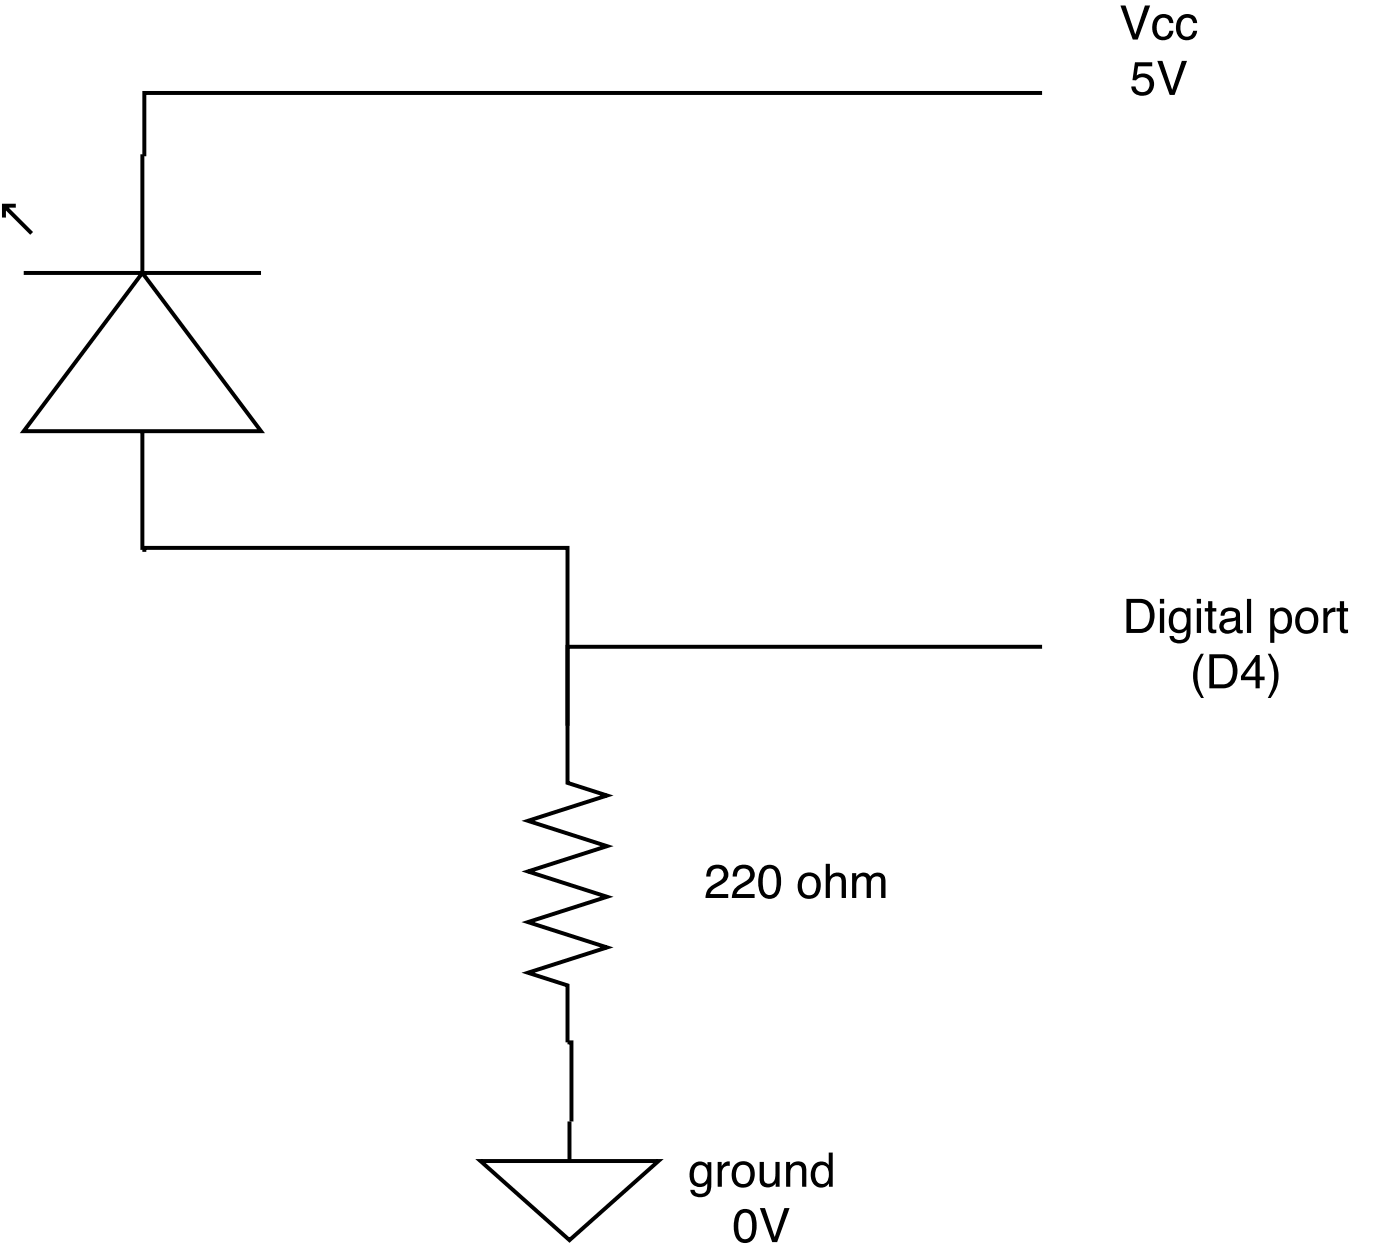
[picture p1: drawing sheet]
<svg xmlns="http://www.w3.org/2000/svg" width="125mm" height="112mm" viewBox="0 0 125 112" stroke-linecap="round" stroke-linejoin="round" font-family="sans-serif">
<path d="M93 57.7h-42.4v12.1l3.6 1.1-7.1 2.3 7.1 2.3-7.1 2.2 7.1 2.3-7.1 2.2 7.1 2.3-7.1 2.2 3.5 1.2v5.1h.4v7" fill="none" stroke="#000" stroke-width=".35"/>
<path d="M42.9 103.5h15.8l-7.9 7.1z" fill="#fff"/>
<path d="M93 8.3h-80.1v5.6M12.9 49.2v-.3h37.7v15.8M42.9 103.5h15.8l-7.9 7.1zM50.8 100v3.5" fill="none" stroke="#000" stroke-width=".35"/>
<g fill="#000">
<path d="M99.9 .5h.5l.9 2.6 .8-2.6h.5l-1.1 3h-.5zM103.1 1.6a.91 .91 0 0 1 .9-.3 .91 .91 0 0 1 .7 .8h-.4a.57 .57 0 0 0-.7-.5 .57 .57 0 0 0-.4 .7 .69 .69 0 0 0 .1 .7 .69 .69 0 0 0 .7 .2l.1-.1 .2-.4h.4a.96 .96 0 0 1-1.1 .9 .96 .96 0 0 1-.8-1.1l.1-.7zM105.2 1.6a.91 .91 0 0 1 .9-.3 .91 .91 0 0 1 .7 .8h-.4a.57 .57 0 0 0-.6-.5 .57 .57 0 0 0-.5 .7 .69 .69 0 0 0 .1 .7 .69 .69 0 0 0 .7 .2l.1-.1 .2-.4h.4a.96 .96 0 0 1-1.1 .9 .96 .96 0 0 1-.8-1.1l.1-.7z"/>
<path d="M101.2 5.6h1.6v.3h-1.3l-.1 .8a1.01 1.01 0 0 1 1.6 .7 1.01 1.01 0 0 1-1.4 1.1 .85 .85 0 0 1-.7-.8h.4a.65 .65 0 0 0 .8 .4 .65 .65 0 0 0 .4-.8 .65 .65 0 0 0-.8-.4l-.4 .3-.3-.1zM103.2 5.4h.5l.9 2.6 .8-2.6h.5l-1.1 3.1h-.5z"/>
<path d="M100.9 53.8v2.3a1.99 1.99 0 0 0 1.2-.1 1.45 1.45 0 0 0 .1-2.1l-.6-.1zM100.5 53.4a2.54 2.54 0 0 1 2 .3 1.82 1.82 0 0 1-.1 2.6l-.7 .1h-1.2zM103.5 54.2h.3v2.2h-.3zM103.5 53.4h.3v.4h-.3zM104.5 54.5a.83 .83 0 0 1 1.4 0v-.2h.3v2a1 1 0 0 1-.7 1 1 1 0 0 1-1.1-.4l-.1-.2h.4a.59 .59 0 0 0 .7 .4 .59 .59 0 0 0 .4-.7v-.3a.9 .9 0 0 1-1.1 .3 .9 .9 0 0 1-.4-1l.1-.7zM104.8 54.7a1.06 1.06 0 0 0 .2 1.4 .78 .78 0 0 0 .8-1 .59 .59 0 0 0-.3-.5 .59 .59 0 0 0-.7 .1zM106.8 54.2h.3v2.2h-.3zM106.8 53.4h.3v.4h-.3zM107.8 53.6h.3v.6h.4v.3h-.4v1.5l.1 .1 .3 .1v.2a.53 .53 0 0 1-.7-.4v-1.5h-.3v-.3h.3zM109.2 55.7a.43 .43 0 0 0 .2 .5 .43 .43 0 0 0 .5-.1 .66 .66 0 0 0 .3-.8l-.7 .2zM109 54.5a1.07 1.07 0 0 1 1.6 .1v1.5l.3 .1v.3a.42 .42 0 0 1-.6-.3 .77 .77 0 0 1-1 .3 .77 .77 0 0 1-.5-1l.2-.1a1.92 1.92 0 0 1 1.2-.3v-.2a.52 .52 0 0 0-.4-.4 .52 .52 0 0 0-.5 .3l-.1 .1h-.3zM111.2 53.4h.4v3h-.4zM113.9 54.7a1.12 1.12 0 0 0 .1 1.5 .73 .73 0 0 0 .8-.3 .73 .73 0 0 0 .1-.7 .59 .59 0 0 0-.4-.6 .59 .59 0 0 0-.6 .1zM113.3 54.2h.4v.3a.9 .9 0 0 1 1.1-.2 .9 .9 0 0 1 .5 1 .96 .96 0 0 1-.4 1 .96 .96 0 0 1-1 .1l-.2-.2v1.1h-.4zM116.2 54.6a1.05 1.05 0 0 0 .2 1.6 .69 .69 0 0 0 .8-.9 .65 .65 0 0 0-.3-.7 .65 .65 0 0 0-.7 0zM115.8 54.5a1.06 1.06 0 0 1 1.4-.2 1.06 1.06 0 0 1 .4 1.3 1.02 1.02 0 0 1-1.2 .9 1.02 1.02 0 0 1-.9-1.1l.2-.7zM118.1 54.2h.3v.4a.64 .64 0 0 1 .7-.4v.4a.58 .58 0 0 0-.7 .6v1.2h-.3zM119.5 53.6h.4v.6h.3v.3h-.3v1.5l.1 .1 .2 .1v.2a.53 .53 0 0 1-.7-.4v-1.5h-.3v-.3h.3z"/>
<path d="M107.1 58.3h.3a3.7 3.7 0 0 0 0 3.9h-.3a3.1 3.1 0 0 1 0-3.9zM108.3 58.7v2.3a1.99 1.99 0 0 0 1.2-.1 1.45 1.45 0 0 0 .1-2.1l-.6-.1zM107.9 58.3a2.54 2.54 0 0 1 2 .3 1.82 1.82 0 0 1-.1 2.6l-.7 .2h-1.2zM112 59l-1 1.3h1zM112.1 58.4h.3v1.9h.4v.4h-.4v.7h-.4v-.7h-1.3v-.4zM113.1 58.3h.2a3.1 3.1 0 0 1 0 3.9h-.2a3.7 3.7 0 0 0 0-3.9z"/>
<path d="M63.3 77.4a.97 .97 0 0 1 1.2-.2 .97 .97 0 0 1 .4 1.2l-.3 .3-1 .6-.3 .4h1.7v.4h-2.1l.1-.5a1.92 1.92 0 0 1 1.2-1 .6 .6 0 0 0 .3-.8 .6 .6 0 0 0-.7-.4 .6 .6 0 0 0-.4 .8h-.4l.1-.5zM65.6 77.4a.97 .97 0 0 1 1.3-.2 .97 .97 0 0 1 .3 1.2l-.2 .3-1 .6-.3 .4h1.6v.4h-2l.1-.5a1.92 1.92 0 0 1 1.1-1 .6 .6 0 0 0 .4-.8 .6 .6 0 0 0-.8-.4 .6 .6 0 0 0-.4 .8h-.3v-.5zM68.1 77.3a1.01 1.01 0 0 1 1.1 0 1.01 1.01 0 0 1 .5 1 1.65 1.65 0 0 1-.8 1.8 1.04 1.04 0 0 1-1.3-1.1v-.7a1.52 1.52 0 0 1 .5-1zM68.3 77.6a2.25 2.25 0 0 0 0 2 .54 .54 0 0 0 .5 .2 .54 .54 0 0 0 .4-.5l.1-1a.74 .74 0 0 0-.6-.8zM71.8 78.2a1.05 1.05 0 0 0 .2 1.6 .69 .69 0 0 0 .8-.9 .65 .65 0 0 0-.2-.7 .65 .65 0 0 0-.8 0zM71.4 78.1a1.06 1.06 0 0 1 1.4-.1 1.06 1.06 0 0 1 .4 1.3 1.02 1.02 0 0 1-1.2 .9 1.02 1.02 0 0 1-.8-1.2l.1-.6zM73.7 77h.3v1.2a.78 .78 0 0 1 .9-.3 .78 .78 0 0 1 .6 .8v1.4h-.4v-1.4a.52 .52 0 0 0-.5-.6 .52 .52 0 0 0-.6 .5v1.5h-.3zM76 77.9h.4v.3a.72 .72 0 0 1 1.2 0 .73 .73 0 0 1 .9-.4 .73 .73 0 0 1 .5 .8v1.5h-.4v-1.6a.48 .48 0 0 0-.6-.3 .48 .48 0 0 0-.3 .6v1.3h-.4v-1.5a.46 .46 0 0 0-.5-.5 .46 .46 0 0 0-.4 .6v1.4h-.4z"/>
<path d="M61.8 103.9a.83 .83 0 0 1 1.3 0v-.3h.4v2.1a1 1 0 0 1-.7 1 1 1 0 0 1-1.2-.4v-.2h.4a.59 .59 0 0 0 .7 .3 .59 .59 0 0 0 .4-.6v-.3a.9 .9 0 0 1-1.1 .3 .9 .9 0 0 1-.5-1l.1-.7zM62.1 104.1a1.06 1.06 0 0 0 .2 1.4 .78 .78 0 0 0 .8-1 .59 .59 0 0 0-.4-.6 .59 .59 0 0 0-.6 .2zM64 103.6h.4v.4a.64 .64 0 0 1 .7-.4v.4a.58 .58 0 0 0-.7 .6v1.2h-.4zM65.9 104a1.05 1.05 0 0 0 .2 1.6 .69 .69 0 0 0 .8-.9 .65 .65 0 0 0-.2-.7 .65 .65 0 0 0-.8 0zM65.5 103.9a1.06 1.06 0 0 1 1.4-.2 1.06 1.06 0 0 1 .4 1.3 1.02 1.02 0 0 1-1.1 .9 1.02 1.02 0 0 1-.9-1.1v-.4zM67.8 103.6h.3v1.5a.52 .52 0 0 0 .7 .5 .52 .52 0 0 0 .4-.7v-1.3h.3v2.2h-.3v-.3a.77 .77 0 0 1-.9 .4 .77 .77 0 0 1-.5-.8zM70.1 103.6h.4v.3a.78 .78 0 0 1 .9-.3 .78 .78 0 0 1 .5 .8v1.4h-.4v-1.4a.52 .52 0 0 0-.5-.5 .52 .52 0 0 0-.5 .6v1.3h-.4zM72.9 104.1a1.02 1.02 0 0 0 .2 1.5 .66 .66 0 0 0 .8-.9 .62 .62 0 0 0-.2-.7 .62 .62 0 0 0-.8 .1zM72.8 103.7a.84 .84 0 0 1 1.1 .2v-1.1h.4v3h-.4v-.3a.91 .91 0 0 1-1.1 .3 .91 .91 0 0 1-.5-1 1.31 1.31 0 0 1 .5-1.1z"/>
<path d="M65.9 108a1.01 1.01 0 0 1 1.1 0 1.01 1.01 0 0 1 .5 1 1.65 1.65 0 0 1-.8 1.8 1.04 1.04 0 0 1-1.2-1.1v-.7a1.52 1.52 0 0 1 .4-1zM66.1 108.3a2.25 2.25 0 0 0 0 2 .54 .54 0 0 0 .5 .2 .54 .54 0 0 0 .4-.5l.1-1a.74 .74 0 0 0-.6-.9zM67.8 107.7h.4l.9 2.6 .9-2.6h.4l-1.1 3.1h-.4z"/>
</g>
<path d="M12.7 24.3l10.6 14.2h-21.2zM12.7 38.5v10.5zM2.1 24.3h21.2zM.4 18.3l2.4 2.5zM.4 18.3v1.1l1-1.1zM12.7 13.8v10.5z" fill="#fff"/>
<path d="M.4 18.3l2.4 2.5M1.4 18.3h-1v1.1M12.7 13.8v10.5M2.1 24.3h21.2M12.7 24.3l10.6 14.2h-21.2zM12.7 38.5v10.5" fill="none" stroke="#000" stroke-width=".35"/>
</svg>
